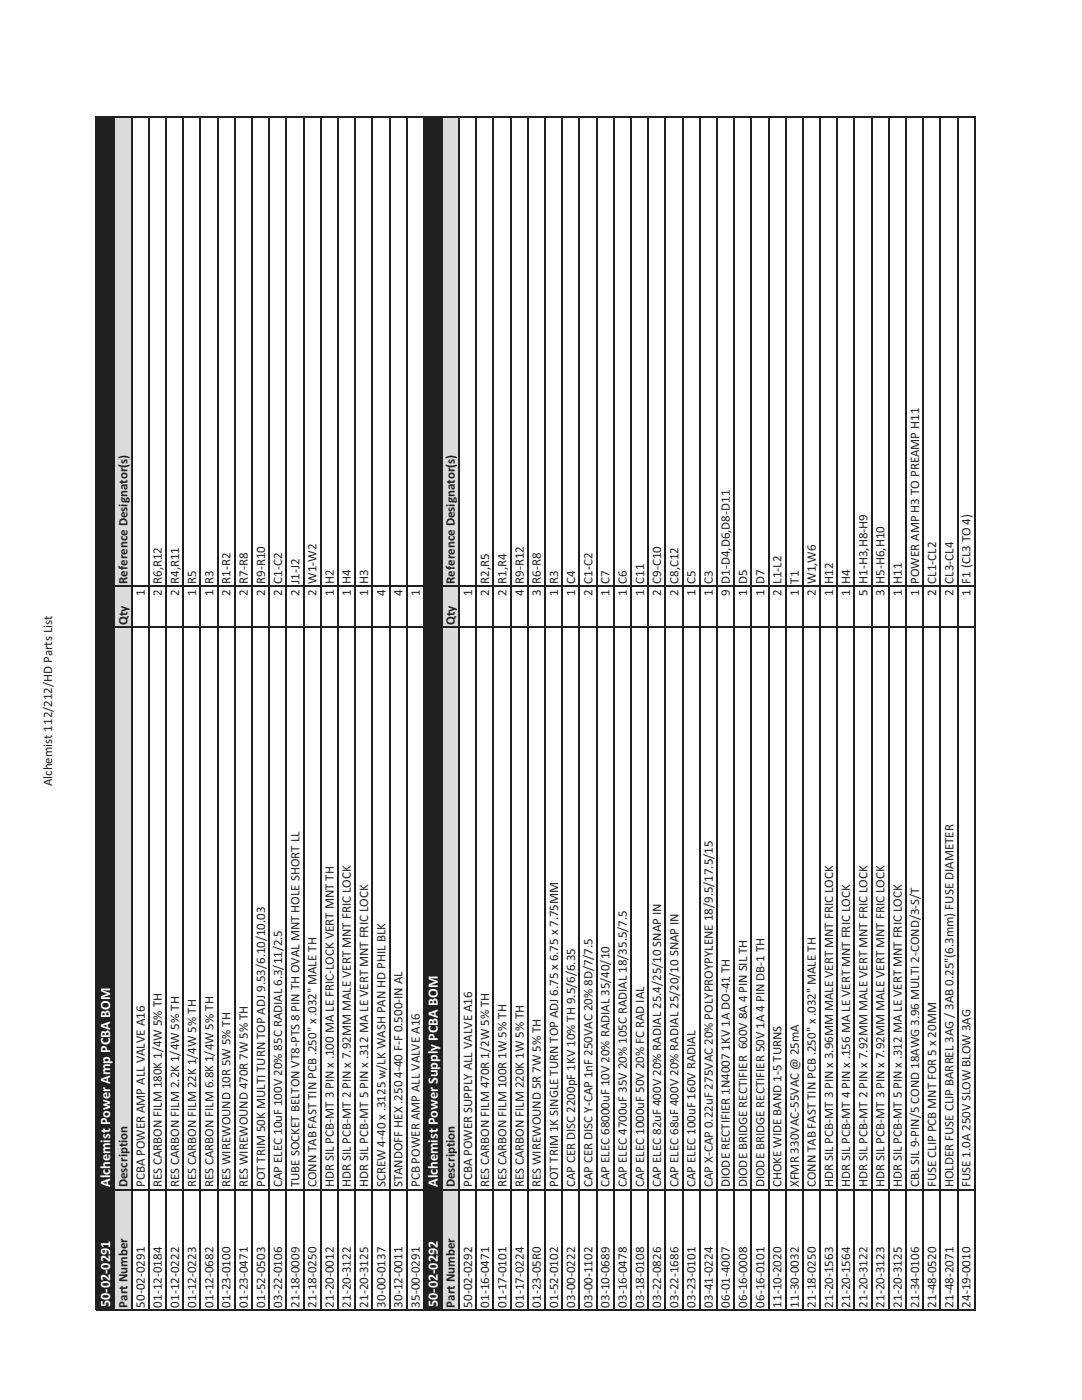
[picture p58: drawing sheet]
<svg xmlns="http://www.w3.org/2000/svg" width="216mm" height="279mm" viewBox="0 0 216 279" stroke-linecap="round" stroke-linejoin="round" font-family="sans-serif">
<defs><g id="words">
<g font-size="2.8" fill="#fff">
<text x="22" y="236.9" transform="rotate(-90 22 236.9)">Alchemist Power Amp PCBA BOM</text>
<text x="87.4" y="236.9" transform="rotate(-90 87.4 236.9)">Alchemist Power Supply PCBA BOM</text>
<text x="22" y="260.9" transform="rotate(-90 22 260.9)">50-02-0291</text>
<text x="87.4" y="260.9" transform="rotate(-90 87.4 260.9)">50-02-0292</text>
</g>
<g font-size="2.6" fill="#231f20">
<text x="25.4" y="116.5" transform="rotate(-90 25.4 116.5)">Reference Designator(s)</text>
<text x="28.9" y="118.8" transform="rotate(-90 28.9 118.8)">1</text>
<text x="32.3" y="118.8" transform="rotate(-90 32.3 118.8)">2 R6,R12</text>
<text x="35.7" y="118.8" transform="rotate(-90 35.7 118.8)">2 R4,R11</text>
<text x="39.2" y="118.8" transform="rotate(-90 39.2 118.8)">1 R5</text>
<text x="42.6" y="118.8" transform="rotate(-90 42.6 118.8)">1 R3</text>
<text x="46" y="118.8" transform="rotate(-90 46 118.8)">2 R1-R2</text>
<text x="49.5" y="118.8" transform="rotate(-90 49.5 118.8)">2 R7-R8</text>
<text x="52.9" y="118.8" transform="rotate(-90 52.9 118.8)">2 R9-R10</text>
<text x="56.3" y="118.8" transform="rotate(-90 56.3 118.8)">2 C1-C2</text>
<text x="59.7" y="118.8" transform="rotate(-90 59.7 118.8)">2 J1-J2</text>
<text x="63.2" y="118.8" transform="rotate(-90 63.2 118.8)">2 W1-W2</text>
<text x="66.6" y="118.8" transform="rotate(-90 66.6 118.8)">1 H2</text>
<text x="70" y="118.8" transform="rotate(-90 70 118.8)">1 H4</text>
<text x="73.5" y="118.8" transform="rotate(-90 73.5 118.8)">1 H3</text>
<text x="76.9" y="118.8" transform="rotate(-90 76.9 118.8)">4</text>
<text x="80.3" y="118.8" transform="rotate(-90 80.3 118.8)">4</text>
<text x="83.8" y="118.8" transform="rotate(-90 83.8 118.8)">1</text>
<text x="90.8" y="116.5" transform="rotate(-90 90.8 116.5)">Reference Designator(s)</text>
<text x="94.2" y="118.8" transform="rotate(-90 94.2 118.8)">1</text>
<text x="97.6" y="118.8" transform="rotate(-90 97.6 118.8)">2 R2,R5</text>
<text x="101.1" y="118.8" transform="rotate(-90 101.1 118.8)">2 R1,R4</text>
<text x="104.5" y="118.8" transform="rotate(-90 104.5 118.8)">4 R9-R12</text>
<text x="107.9" y="118.8" transform="rotate(-90 107.9 118.8)">3 R6-R8</text>
<text x="111.4" y="118.8" transform="rotate(-90 111.4 118.8)">1 R3</text>
<text x="114.8" y="118.8" transform="rotate(-90 114.8 118.8)">1 C4</text>
<text x="118.2" y="118.8" transform="rotate(-90 118.2 118.8)">2 C1-C2</text>
<text x="121.6" y="118.8" transform="rotate(-90 121.6 118.8)">1 C7</text>
<text x="125.1" y="118.8" transform="rotate(-90 125.1 118.8)">1 C6</text>
<text x="128.5" y="118.8" transform="rotate(-90 128.5 118.8)">1 C11</text>
<text x="131.9" y="118.8" transform="rotate(-90 131.9 118.8)">2 C9-C10</text>
<text x="135.4" y="118.8" transform="rotate(-90 135.4 118.8)">2 C8,C12</text>
<text x="138.8" y="118.8" transform="rotate(-90 138.8 118.8)">1 C5</text>
<text x="142.2" y="118.8" transform="rotate(-90 142.2 118.8)">1 C3</text>
<text x="145.7" y="118.8" transform="rotate(-90 145.7 118.8)">9 D1-D4,D6,D8-D11</text>
<text x="149.1" y="118.8" transform="rotate(-90 149.1 118.8)">1 D5</text>
<text x="152.5" y="118.8" transform="rotate(-90 152.5 118.8)">1 D7</text>
<text x="155.9" y="118.8" transform="rotate(-90 155.9 118.8)">2 L1-L2</text>
<text x="159.4" y="118.8" transform="rotate(-90 159.4 118.8)">1 T1</text>
<text x="162.8" y="118.8" transform="rotate(-90 162.8 118.8)">2 W1,W6</text>
<text x="166.2" y="118.8" transform="rotate(-90 166.2 118.8)">1 H12</text>
<text x="169.7" y="118.8" transform="rotate(-90 169.7 118.8)">1 H4</text>
<text x="173.1" y="118.8" transform="rotate(-90 173.1 118.8)">5 H1-H3,H8-H9</text>
<text x="176.5" y="118.8" transform="rotate(-90 176.5 118.8)">3 H5-H6,H10</text>
<text x="180" y="118.8" transform="rotate(-90 180 118.8)">1 H11</text>
<text x="183.4" y="118.8" transform="rotate(-90 183.4 118.8)">1 POWER AMP H3 TO PREAMP H11</text>
<text x="186.8" y="118.8" transform="rotate(-90 186.8 118.8)">2 CL1-CL2</text>
<text x="190.2" y="118.8" transform="rotate(-90 190.2 118.8)">2 CL3-CL4</text>
<text x="193.7" y="118.8" transform="rotate(-90 193.7 118.8)">1 F1 (CL3 TO 4)</text>
<text x="25.4" y="124.7" transform="rotate(-90 25.4 124.7)">Qty</text>
<text x="90.8" y="124.7" transform="rotate(-90 90.8 124.7)">Qty</text>
<text x="10.4" y="156.9" transform="rotate(-90 10.4 156.9)">Alchemist 112/212/HD Parts List</text>
<text x="25.4" y="236.9" transform="rotate(-90 25.4 236.9)">Description</text>
<text x="28.9" y="236.9" transform="rotate(-90 28.9 236.9)">PCBA POWER AMP ALL VALVE A16</text>
<text x="32.3" y="236.9" transform="rotate(-90 32.3 236.9)">RES CARBON FILM 180K 1/4W 5% TH</text>
<text x="35.7" y="236.9" transform="rotate(-90 35.7 236.9)">RES CARBON FILM 2.2K 1/4W 5% TH</text>
<text x="39.2" y="236.9" transform="rotate(-90 39.2 236.9)">RES CARBON FILM 22K 1/4W 5% TH</text>
<text x="42.6" y="236.9" transform="rotate(-90 42.6 236.9)">RES CARBON FILM 6.8K 1/4W 5% TH</text>
<text x="46" y="236.9" transform="rotate(-90 46 236.9)">RES WIREWOUND 10R 5W 5% TH</text>
<text x="49.5" y="236.9" transform="rotate(-90 49.5 236.9)">RES WIREWOUND 470R 7W 5% TH</text>
<text x="52.9" y="236.9" transform="rotate(-90 52.9 236.9)">POT TRIM 50K MULTI TURN TOP ADJ 9.53/6.10/10.03</text>
<text x="56.3" y="236.9" transform="rotate(-90 56.3 236.9)">CAP ELEC 10uF 100V 20% 85C RADIAL 6.3/11/2.5</text>
<text x="59.7" y="236.9" transform="rotate(-90 59.7 236.9)">TUBE SOCKET BELTON VT8-PTS 8 PIN TH OVAL MNT HOLE SHORT LL</text>
<text x="63.2" y="236.9" transform="rotate(-90 63.2 236.9)">CONN TAB FAST TIN PCB .250&quot; x .032&quot; MALE TH</text>
<text x="66.6" y="236.9" transform="rotate(-90 66.6 236.9)">HDR SIL PCB-MT 3 PIN x .100 MA LE FRIC-LOCK VERT MNT TH</text>
<text x="70" y="236.9" transform="rotate(-90 70 236.9)">HDR SIL PCB-MT 2 PIN x 7.92MM MALE VERT MNT FRIC LOCK</text>
<text x="73.5" y="236.9" transform="rotate(-90 73.5 236.9)">HDR SIL PCB-MT 5 PIN x .312 MA LE VERT MNT FRIC LOCK</text>
<text x="76.9" y="236.9" transform="rotate(-90 76.9 236.9)">SCREW 4-40 x .3125 w/LK WASH PAN HD PHIL BLK</text>
<text x="80.3" y="236.9" transform="rotate(-90 80.3 236.9)">STANDOFF HEX .250 4-40 F-F 0.500-IN AL</text>
<text x="83.8" y="236.9" transform="rotate(-90 83.8 236.9)">PCB POWER AMP ALL VALVE A16</text>
<text x="90.8" y="236.9" transform="rotate(-90 90.8 236.9)">Description</text>
<text x="94.2" y="236.9" transform="rotate(-90 94.2 236.9)">PCBA POWER SUPPLY ALL VALVE A16</text>
<text x="97.6" y="236.9" transform="rotate(-90 97.6 236.9)">RES CARBON FILM 470R 1/2W 5% TH</text>
<text x="101.1" y="236.9" transform="rotate(-90 101.1 236.9)">RES CARBON FILM 100R 1W 5% TH</text>
<text x="104.5" y="236.9" transform="rotate(-90 104.5 236.9)">RES CARBON FILM 220K 1W 5% TH</text>
<text x="107.9" y="236.9" transform="rotate(-90 107.9 236.9)">RES WIREWOUND 5R 7W 5% TH</text>
<text x="111.4" y="236.9" transform="rotate(-90 111.4 236.9)">POT TRIM 1K SINGLE TURN TOP ADJ 6.75 x 6.75 x 7.75MM</text>
<text x="114.8" y="236.9" transform="rotate(-90 114.8 236.9)">CAP CER DISC 2200pF 1KV 10% TH 9.5/6/6.35</text>
<text x="118.2" y="236.9" transform="rotate(-90 118.2 236.9)">CAP CER DISC Y-CAP 1nF 250VAC 20% 8D/7/7.5</text>
<text x="121.6" y="236.9" transform="rotate(-90 121.6 236.9)">CAP ELEC 68000uF 10V 20% RADIAL 35/40/10</text>
<text x="125.1" y="236.9" transform="rotate(-90 125.1 236.9)">CAP ELEC 4700uF 35V 20% 105C RADIAL 18/35.5/7.5</text>
<text x="128.5" y="236.9" transform="rotate(-90 128.5 236.9)">CAP ELEC 1000uF 50V 20% FC RAD IAL</text>
<text x="131.9" y="236.9" transform="rotate(-90 131.9 236.9)">CAP ELEC 82uF 400V 20% RADIAL 25.4/25/10 SNAP IN</text>
<text x="135.4" y="236.9" transform="rotate(-90 135.4 236.9)">CAP ELEC 68uF 400V 20% RADIAL 25/20/10 SNAP IN</text>
<text x="138.8" y="236.9" transform="rotate(-90 138.8 236.9)">CAP ELEC 100uF 160V RADIAL</text>
<text x="142.2" y="236.9" transform="rotate(-90 142.2 236.9)">CAP X-CAP 0.22uF 275VAC 20% POLYPROYPYLENE 18/9.5/17.5/15</text>
<text x="145.7" y="236.9" transform="rotate(-90 145.7 236.9)">DIODE RECTIFIER 1N4007 1KV 1A DO-41 TH</text>
<text x="149.1" y="236.9" transform="rotate(-90 149.1 236.9)">DIODE BRIDGE RECTIFIER 600V 8A 4 PIN SIL TH</text>
<text x="152.5" y="236.9" transform="rotate(-90 152.5 236.9)">DIODE BRIDGE RECTIFIER 50V 1A 4 PIN DB-1 TH</text>
<text x="155.9" y="236.9" transform="rotate(-90 155.9 236.9)">CHOKE WIDE BAND 1-5 TURNS</text>
<text x="159.4" y="236.9" transform="rotate(-90 159.4 236.9)">XFMR 330VAC-55VAC @ 25mA</text>
<text x="162.8" y="236.9" transform="rotate(-90 162.8 236.9)">CONN TAB FAST TIN PCB .250&quot; x .032&quot; MALE TH</text>
<text x="166.2" y="236.9" transform="rotate(-90 166.2 236.9)">HDR SIL PCB-MT 3 PIN x 3.96MM MALE VERT MNT FRIC LOCK</text>
<text x="169.7" y="236.9" transform="rotate(-90 169.7 236.9)">HDR SIL PCB-MT 4 PIN x .156 MA LE VERT MNT FRIC LOCK</text>
<text x="173.1" y="236.9" transform="rotate(-90 173.1 236.9)">HDR SIL PCB-MT 2 PIN x 7.92MM MALE VERT MNT FRIC LOCK</text>
<text x="176.5" y="236.9" transform="rotate(-90 176.5 236.9)">HDR SIL PCB-MT 3 PIN x 7.92MM MALE VERT MNT FRIC LOCK</text>
<text x="180" y="236.9" transform="rotate(-90 180 236.9)">HDR SIL PCB-MT 5 PIN x .312 MA LE VERT MNT FRIC LOCK</text>
<text x="183.4" y="236.9" transform="rotate(-90 183.4 236.9)">CBL SIL 9-PIN/5 COND 18AWG 3.96 MULTI 2-COND/3-S/T</text>
<text x="186.8" y="236.9" transform="rotate(-90 186.8 236.9)">FUSE CLIP PCB MNT FOR 5 x 20MM</text>
<text x="190.2" y="236.9" transform="rotate(-90 190.2 236.9)">HOLDER FUSE CLIP BARREL 3AG / 3AB 0.25&quot;(6.3mm) FUSE DIAMETER</text>
<text x="193.7" y="236.9" transform="rotate(-90 193.7 236.9)">FUSE 1.0A 250V SLOW BLOW 3AG</text>
<text x="25.4" y="260.9" transform="rotate(-90 25.4 260.9)">Part Number</text>
<text x="28.9" y="260.9" transform="rotate(-90 28.9 260.9)">50-02-0291</text>
<text x="32.3" y="260.9" transform="rotate(-90 32.3 260.9)">01-12-0184</text>
<text x="35.7" y="260.9" transform="rotate(-90 35.7 260.9)">01-12-0222</text>
<text x="39.2" y="260.9" transform="rotate(-90 39.2 260.9)">01-12-0223</text>
<text x="42.6" y="260.9" transform="rotate(-90 42.6 260.9)">01-12-0682</text>
<text x="46" y="260.9" transform="rotate(-90 46 260.9)">01-23-0100</text>
<text x="49.5" y="260.9" transform="rotate(-90 49.5 260.9)">01-23-0471</text>
<text x="52.9" y="260.9" transform="rotate(-90 52.9 260.9)">01-52-0503</text>
<text x="56.3" y="260.9" transform="rotate(-90 56.3 260.9)">03-22-0106</text>
<text x="59.7" y="260.9" transform="rotate(-90 59.7 260.9)">21-18-0009</text>
<text x="63.2" y="260.9" transform="rotate(-90 63.2 260.9)">21-18-0250</text>
<text x="66.6" y="260.9" transform="rotate(-90 66.6 260.9)">21-20-0012</text>
<text x="70" y="260.9" transform="rotate(-90 70 260.9)">21-20-3122</text>
<text x="73.5" y="260.9" transform="rotate(-90 73.5 260.9)">21-20-3125</text>
<text x="76.9" y="260.9" transform="rotate(-90 76.9 260.9)">30-00-0137</text>
<text x="80.3" y="260.9" transform="rotate(-90 80.3 260.9)">30-12-0011</text>
<text x="83.8" y="260.9" transform="rotate(-90 83.8 260.9)">35-00-0291</text>
<text x="90.8" y="260.9" transform="rotate(-90 90.8 260.9)">Part Number</text>
<text x="94.2" y="260.9" transform="rotate(-90 94.2 260.9)">50-02-0292</text>
<text x="97.6" y="260.9" transform="rotate(-90 97.6 260.9)">01-16-0471</text>
<text x="101.1" y="260.9" transform="rotate(-90 101.1 260.9)">01-17-0101</text>
<text x="104.5" y="260.9" transform="rotate(-90 104.5 260.9)">01-17-0224</text>
<text x="107.9" y="260.9" transform="rotate(-90 107.9 260.9)">01-23-05R0</text>
<text x="111.4" y="260.9" transform="rotate(-90 111.4 260.9)">01-52-0102</text>
<text x="114.8" y="260.9" transform="rotate(-90 114.8 260.9)">03-00-0222</text>
<text x="118.2" y="260.9" transform="rotate(-90 118.2 260.9)">03-00-1102</text>
<text x="121.6" y="260.9" transform="rotate(-90 121.6 260.9)">03-10-0689</text>
<text x="125.1" y="260.9" transform="rotate(-90 125.1 260.9)">03-16-0478</text>
<text x="128.5" y="260.9" transform="rotate(-90 128.5 260.9)">03-18-0108</text>
<text x="131.9" y="260.9" transform="rotate(-90 131.9 260.9)">03-22-0826</text>
<text x="135.4" y="260.9" transform="rotate(-90 135.4 260.9)">03-22-1686</text>
<text x="138.8" y="260.9" transform="rotate(-90 138.8 260.9)">03-23-0101</text>
<text x="142.2" y="260.9" transform="rotate(-90 142.2 260.9)">03-41-0224</text>
<text x="145.7" y="260.9" transform="rotate(-90 145.7 260.9)">06-01-4007</text>
<text x="149.1" y="260.9" transform="rotate(-90 149.1 260.9)">06-16-0008</text>
<text x="152.5" y="260.9" transform="rotate(-90 152.5 260.9)">06-16-0101</text>
<text x="155.9" y="260.9" transform="rotate(-90 155.9 260.9)">11-10-2020</text>
<text x="159.4" y="260.9" transform="rotate(-90 159.4 260.9)">11-30-0032</text>
<text x="162.8" y="260.9" transform="rotate(-90 162.8 260.9)">21-18-0250</text>
<text x="166.2" y="260.9" transform="rotate(-90 166.2 260.9)">21-20-1563</text>
<text x="169.7" y="260.9" transform="rotate(-90 169.7 260.9)">21-20-1564</text>
<text x="173.1" y="260.9" transform="rotate(-90 173.1 260.9)">21-20-3122</text>
<text x="176.5" y="260.9" transform="rotate(-90 176.5 260.9)">21-20-3123</text>
<text x="180" y="260.9" transform="rotate(-90 180 260.9)">21-20-3125</text>
<text x="183.4" y="260.9" transform="rotate(-90 183.4 260.9)">21-34-0106</text>
<text x="186.8" y="260.9" transform="rotate(-90 186.8 260.9)">21-48-0520</text>
<text x="190.2" y="260.9" transform="rotate(-90 190.2 260.9)">21-48-2071</text>
<text x="193.7" y="260.9" transform="rotate(-90 193.7 260.9)">24-19-0010</text>
</g>
</g></defs>
<path d="M19.3 23.3h3.6v238h-3.6z" fill-rule="evenodd" fill="#231f20"/>
<path d="M22.8 23.3h3.5v238h-3.5z" fill-rule="evenodd" fill="#dbdcde"/>
<path d="M84.6 23.3h3.6v238h-3.6z" fill-rule="evenodd" fill="#231f20"/>
<path d="M88.2 23.3h3.4v238h-3.4z" fill-rule="evenodd" fill="#dbdcde"/>
<g fill="none" stroke="#231f20" stroke-width=".21">
<path d="M19.2 23.2v238.1M19.3 23.3h175.3M22.8 23.2v238.1M26.3 23.2v238.1M29.7 23.2v238.1M33.1 23.2v238.1M36.6 23.2v238.1M40 23.2v238.1M43.4 23.2v238.1M46.8 23.2v238.1M50.3 23.2v238.1M53.7 23.2v238.1"/>
<path d="M57.1 23.2v238.1M60.6 23.2v238.1M64 23.2v238.1M67.4 23.2v238.1M70.9 23.2v238.1M74.3 23.2v238.1M77.7 23.2v238.1M81.1 23.2v238.1M84.6 23.2v238.1M88.2 23.2v238.1M91.6 23.2v238.1M95 23.2v238.1"/>
<path d="M98.5 23.2v238.1M101.9 23.2v238.1M105.3 23.2v238.1M108.8 23.2v238.1M112.2 23.2v238.1M115.6 23.2v238.1M119 23.2v238.1M122.5 23.2v238.1M125.9 23.2v238.1M129.3 23.2v238.1M132.8 23.2v238.1M136.2 23.2v238.1"/>
<path d="M139.6 23.2v238.1M143 23.2v238.1M146.5 23.2v238.1M149.9 23.2v238.1M153.3 23.2v238.1M156.8 23.2v238.1M160.2 23.2v238.1M163.6 23.2v238.1M167.1 23.2v238.1M170.5 23.2v238.1M173.9 23.2v238.1M177.3 23.2v238.1"/>
<path d="M180.8 23.2v238.1M184.2 23.2v238.1M187.6 23.2v238.1M191.1 23.2v238.1M194.5 23.2v238.1M19.3 117h175.3M19.3 125.2h175.3M19.3 237.4h175.3M19.1 261.4h175.5"/>
</g>
<use href="#words"/>
</svg>
